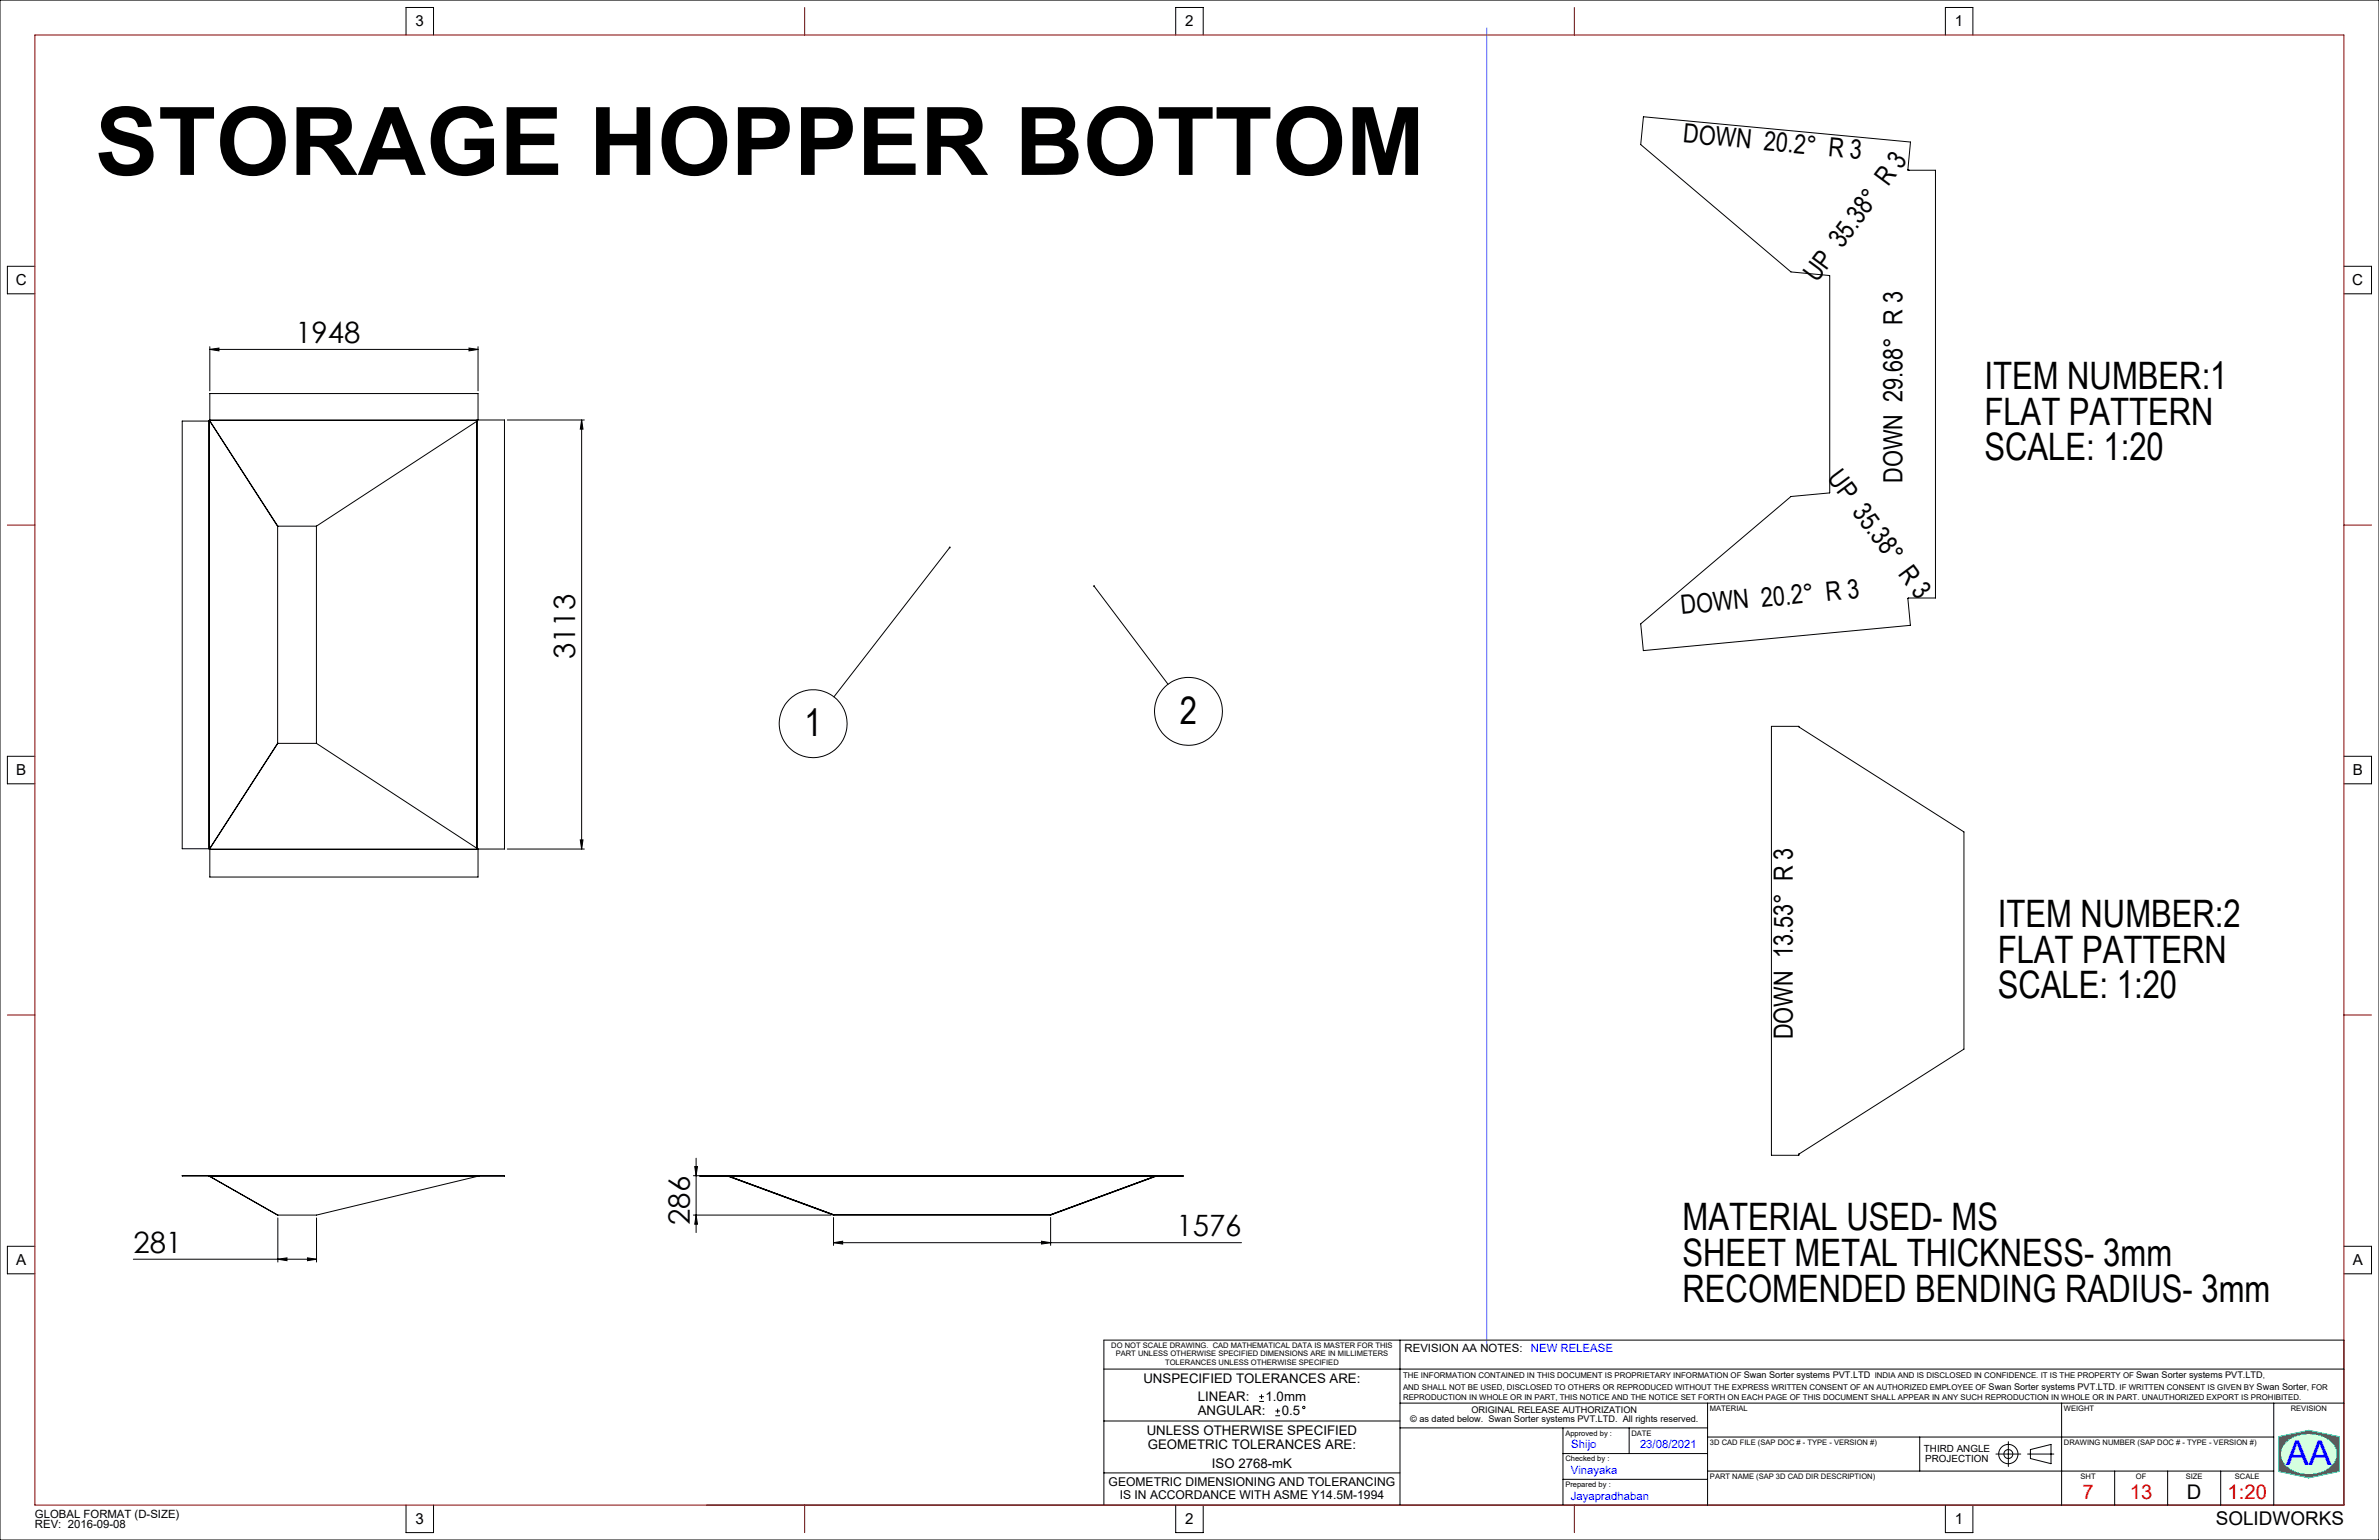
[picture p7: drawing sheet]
<svg xmlns="http://www.w3.org/2000/svg" width="864mm" height="559mm" viewBox="0 0 864 559" stroke-linecap="round" stroke-linejoin="round" font-family="sans-serif">
<defs><g id="words">
<text font-size="34.3" x="34.5" y="63.5">STORAGE HOPPER BOTTOM</text>
<g font-size="13.7">
<text x="720.4" y="141.2">ITEM NUMBER:1</text>
<text x="720.4" y="154.1">FLAT PATTERN</text>
<text x="720.4" y="167">SCALE: 1:20</text>
<text x="428.3" y="262.7">2</text>
<text x="292.1" y="267.2">1</text>
<text x="725.2" y="336.4">ITEM NUMBER:2</text>
<text x="725.2" y="349.3">FLAT PATTERN</text>
<text x="725.2" y="362.2">SCALE: 1:20</text>
<text x="610.8" y="446.5">MATERIAL USED- MS</text>
<text x="610.8" y="459.4">SHEET METAL THICKNESS- 3mm</text>
<text x="610.8" y="472.3">RECOMENDED BENDING RADIUS- 3mm</text>
</g>
<text font-size="12.4" fill="#00f" x="829.9" y="531.7">AA</text>
<g font-size="10.7">
<text x="107.2" y="124.5">1948</text>
<text x="208.8" y="239.3" transform="rotate(-90 208.8 239.3)">3113</text>
<text x="250.4" y="444.5" transform="rotate(-90 250.4 444.5)">286</text>
<text x="427.1" y="448.6">1576</text>
<text x="48.4" y="454.6">281</text>
</g>
<g font-size="9.6">
<text x="610.8" y="51.6" transform="rotate(5 610.8 51.6)">DOWN 20.2° R 3</text>
<text x="659.5" y="102.8" transform="rotate(-53 659.5 102.8)">UP 35.38° R 3</text>
<text x="663" y="173.4" transform="rotate(53 663 173.4)">UP 35.38° R 3</text>
<text x="690.7" y="175.2" transform="rotate(-90 690.7 175.2)">DOWN 29.68° R 3</text>
<text x="610.4" y="222.9" transform="rotate(-5 610.4 222.9)">DOWN 20.2° R 3</text>
<text x="650.8" y="377.1" transform="rotate(-90 650.8 377.1)">DOWN 13.53° R 3</text>
</g>
<g font-size="7.3" fill="#f00">
<text x="756" y="543.9">7</text>
<text x="773.2" y="543.9">13</text>
<text x="808.6" y="543.9">1:20</text>
</g>
<text font-size="7.3" x="793.9" y="543.9">D</text>
<text font-size="6.9" x="804.3" y="553.3">SOLIDWORKS</text>
<g font-size="5.5">
<text x="150.9" y="9.5">3</text>
<text x="430.3" y="9.5">2</text>
<text x="709.7" y="9.5">1</text>
<text x="5.7" y="103.4">C</text>
<text x="853.9" y="103.4">C</text>
<text x="5.9" y="281.2">B</text>
<text x="854.1" y="281.2">B</text>
<text x="5.9" y="459">A</text>
<text x="854.1" y="459">A</text>
<text x="150.9" y="552.9">3</text>
<text x="430.3" y="552.9">2</text>
<text x="709.7" y="552.9">1</text>
</g>
<g font-size="4.8">
<text x="415.1" y="501.9">UNSPECIFIED TOLERANCES ARE:</text>
<text x="434.8" y="508.4">LINEAR:</text>
<text x="459.4" y="508.4">1.0mm</text>
<text x="434.8" y="513.6">ANGULAR:</text>
<text x="465.3" y="513.6">0.5</text>
<text x="416.3" y="520.7">UNLESS OTHERWISE SPECIFIED</text>
<text x="416.7" y="525.7">GEOMETRIC TOLERANCES ARE:</text>
<text x="439.9" y="532.6">ISO 2768-mK</text>
</g>
<g font-size="4.4">
<text x="402.5" y="539.1">GEOMETRIC DIMENSIONING AND TOLERANCING</text>
<text x="406.5" y="543.8">IS IN ACCORDANCE WITH ASME Y14.5M-1994</text>
</g>
<g font-size="4.1">
<text x="509.9" y="490.5">REVISION AA NOTES:</text>
<text x="12.7" y="550.7">GLOBAL FORMAT (D-SIZE)</text>
<text x="12.7" y="554.5">REV: 2016-09-08</text>
</g>
<g font-size="4.1" fill="#00f">
<text x="555.7" y="490.5">NEW RELEASE</text>
<text x="570.4" y="525.6">Shijo</text>
<text x="595.3" y="525.6">23/08/2021</text>
<text x="570.2" y="534.9">Vinayaka</text>
<text x="570.2" y="544.3">Jayapradhaban</text>
</g>
<g font-size="3.6">
<text x="698.4" y="527">THIRD ANGLE</text>
<text x="698.9" y="530.3">PROJECTION</text>
</g>
<g font-size="3.3">
<text x="633" y="500.2">Swan Sorter systems PVT.LTD</text>
<text x="775.5" y="500.2">Swan Sorter systems PVT.LTD</text>
<text x="721.9" y="504.3">Swan Sorter systems PVT.LTD</text>
<text x="819.2" y="504.3">Swan Sorter</text>
<text x="511.9" y="515.8">© as dated below. Swan Sorter systems PVT.LTD. All rights reserved.</text>
<text x="534.2" y="512.7">ORIGINAL RELEASE AUTHORIZATION</text>
</g>
<g font-size="2.9">
<text x="509.3" y="500.2">THE INFORMATION CONTAINED IN THIS DOCUMENT IS PROPRIETARY INFORMATION OF</text>
<text x="680.5" y="500.2">INDIA AND IS DISCLOSED IN CONFIDENCE. IT IS THE PROPERTY OF</text>
<text x="821.4" y="500.2">,</text>
<text x="509.3" y="504.3">AND SHALL NOT BE USED, DISCLOSED TO OTHERS OR REPRODUCED WITHOUT THE EXPRESS WRITTEN CONSENT OF AN AUTHORIZED EMPLOYEE OF</text>
<text x="509.3" y="508.1">REPRODUCTION IN WHOLE OR IN PART, THIS NOTICE AND THE NOTICE SET FORTH ON EACH PAGE OF THIS DOCUMENT SHALL APPEAR IN ANY SUCH REPRODUCTION IN WHOLE OR IN PART. UNAUTHORIZED EXPORT IS PROHIBITED.</text>
<text x="767.8" y="504.3">. IF WRITTEN CONSENT IS GIVEN BY</text>
<text x="837.5" y="504.3">, FOR</text>
</g>
<g font-size="2.7">
<text x="403.4" y="489.2">DO NOT SCALE DRAWING. CAD MATHEMATICAL DATA IS MASTER FOR THIS</text>
<text x="405" y="492.2">PART UNLESS OTHERWISE SPECIFIED DIMENSIONS ARE IN MILLIMETERS</text>
<text x="423" y="495.2">TOLERANCES UNLESS OTHERWISE SPECIFIED</text>
<text x="620.7" y="511.9">MATERIAL</text>
<text x="749.2" y="511.9">WEIGHT</text>
<text x="831.6" y="511.9">REVISION</text>
<text x="568.2" y="520.9">Approved by :</text>
<text x="592.2" y="520.9">DATE</text>
<text x="620.7" y="524.2">3D CAD FILE (SAP DOC # - TYPE - VERSION #)</text>
<text x="749.2" y="524.2">DRAWING NUMBER (SAP DOC # - TYPE - VERSION #)</text>
<text x="568.2" y="530.2">Checked by :</text>
<text x="568.2" y="539.6">Prepared by :</text>
<text x="620.7" y="536.6">PART NAME (SAP 3D CAD DIR DESCRIPTION)</text>
<text x="755.3" y="536.6">SHT</text>
<text x="775.4" y="536.6">OF</text>
<text x="793.5" y="536.6">SIZE</text>
<text x="811.3" y="536.6">SCALE</text>
</g>
</g></defs>
<g fill="none" stroke="#000" stroke-width=".36">
<path d="M596.6 42.4l96.9 9.1-.9 10.1 10 .2v155.2h-9.9l.8 9.9-97 9.2-.9-9.7 54.5-46.2 14.1-1.4v-78.7l-14.1-1.4-54.5-46.2zM692.7 61.8h.1M75.8 152.8h-9.7v155.2h9.7M75.8 152.8v155.2M76 152.7v155.3M76 152.7h.1M76.1 152.7l-.3 .1M76.1 152.7l24.7 38.3M76.1 152.5l-.1 .2M76.1 152.6v.1M76.1 152.5v.1M76.1 152.6l24.8 38.3"/>
<path d="M76.1 152.5h97.1M76.2 152.4v.1M76.2 152.5v.1M76.2 152.4h97M173.1 152.9h.1M173.1 152.9v154.9M173.1 152.9l-58.2 38M173.2 152.8l-.1 .1M173.5 152.4v-9.6h-97.3v9.6M100.8 191v78.7M100.9 190.9l-.1 .1M100.9 190.9h14"/>
<path d="M114.9 190.9v78.8M100.8 269.7h.1M100.8 269.7l-24.7 38.3M100.9 269.7l-24.8 38.4M100.9 269.7h14M114.9 269.7l58.2 38.1M643 263.6h10l59.9 38.3v78.8l-59.9 38v.5h-10zM75.8 308h.2M76 308h.1M76 308l.1 .1M76.1 308h.1M76.1 308v.1"/>
<path d="M76.1 308.1h.1M76.2 308.1v.1M76.2 308.1h.1M76.2 308.2v10h97.3v-10M76.2 308.2h97.3M173.1 307.8l.1 .3v-155.7h9.9v155.7h-107M173.5 308.1v.1M173.5 308.1h.1M75.8 426.6h.2M75.8 426.7l.1 .1M75.8 426.6h-9.7l9.7 .1M75.8 426.6v.1"/>
<path d="M75.9 426.8h.1M76 426.8h.1M76 426.8l24.9 14.1M76 426.6l-.1 .2M76 426.6l.1 .1M76.1 426.7l-.1 .1M76.1 426.7h.1M76.1 426.8h97.4M76.1 426.8l24.8 14.1M76.1 426.7v.1M76.2 426.8h.1M173.1 426.6h.1"/>
<path d="M173.2 426.6h.1M173.5 426.8h.1M173.5 426.8l9.6-.2-106.9 .2M173.5 426.6v.2M173.5 426.8l-58.6 14.1h-14M264.1 426.6l.1 .2M264.1 426.6h.1M264.1 426.6l-10 .2h10.1M264.2 426.8l38.3 14.1M264.2 426.6v.2M264.2 426.6v.1M264.2 426.6h165.3l-9.7 .2"/>
<path d="M264.2 426.7v.1M264.3 426.6h155.2M264.5 426.8l38.1 14M419.5 426.8h.1M419.5 426.8l-38.1 14M419.7 426.8h.1M419.8 426.8l-38.4 14.1M419.8 426.8h.1M419.9 426.6l-155.7 .2M302.5 440.9h.1M302.6 440.8l-.1 .1M302.6 440.8h78.8"/>
<path d="M302.6 440.9h78.7M302.6 440.8v.1M381.3 440.9h.1M381.3 440.8v.1M381.4 440.8v.1"/>
</g>
<path d="M827.2 521.3l10.9-2.3 11 2.3v12.6l-11 2.4-10.9-2.4zM829.9 523.5a12.5 12.5 0 0 1 17 .6 6 6 0 0 1-2.9 9.4 12.4 12.4 0 0 1-14.9-2.7 5.5 5.5 0 0 1 .8-7.3z" fill="none" stroke="#00e138" stroke-width=".36"/>
<path d="M539.7 10v478.9" fill="none" stroke="#53a9ff" stroke-width=".36"/>
<path d="M827.2 521.3v12.6l10.9 2.4 11-2.4v-12.6l-11-2.3zM829.8 523.6a12.5 12.5 0 0 1 17.2 .6 6 6 0 0 1-2.6 9.1 12.4 12.4 0 0 1-15.3-2.5 5.5 5.5 0 0 1 .7-7.2z" fill-rule="evenodd" fill="#0c3"/>
<path d="M829.8 523.6a12.5 12.5 0 0 1 17.2 .6 6 6 0 0 1-2.6 9.1 12.4 12.4 0 0 1-15.3-2.5 5.5 5.5 0 0 1 .7-7.2z" fill-rule="evenodd" fill="#d5ffdf"/>
<g fill="none" stroke="#000" stroke-width=".36">
<path d="M0 0h863.6v558.8h-863.6zM147.4 12.7v-10h10v10M426.8 12.7v-10h10v10M706.2 12.7v-10h10v10M12.7 96.6h-10v10h10M850.9 96.6h10v10h-10M76.2 126.8l3.3-.5v1zM76.2 125.8v16M76.2 126.8h97.3M170.3 126.3l3.2 .5-3.2 .5zM173.5 125.8v16M184.1 152.4h28"/>
<path d="M211.1 152.4l.5 3.3h-1zM211.1 152.4v155.7M344.8 198.6l-42.1 54.3M397.2 212.7l26.8 35.6M12.7 274.4h-10v10h10M850.9 274.4h10v10h-10M184.1 308.1h28M210.6 304.8h1l-.5 3.3zM251.7 426.6h11.5M252.2 423.3h1l-.5 3.3zM252.7 420.3v27M12.7 452.2h-10v10h10"/>
<path d="M48.4 456.9h66.5M100.9 456.9l3.3-.5v1zM100.9 441.9v16M111.6 456.4l3.3 .5-3.3 .5zM114.9 441.9v16M251.7 440.9h50M252.7 440.9l.5 3.3h-1zM302.6 450.9l3.3-.5v1zM302.6 441.8v10.1M302.6 450.9h148.1M378.1 450.4l3.3 .5-3.3 .5zM381.4 441.8v10.1"/>
<path d="M850.9 452.2h10v10h-10M400.7 496.8h450.2M508.2 486.3v59.8M400.7 515.6h107.5M457.1 508.5h1.7M457.1 506.8h1.7M457.9 506v1.6M463 513.7h1.7M463 512h1.7M463.8 511.1v1.8M508.2 509.1h342.7M508.2 518.1h111.7"/>
<path d="M567.4 518.1v28M591.4 518.1v9.3M619.9 509.1v37M748.4 509.1v37M825.4 509.1v37M400.7 534.5h107.5M567.4 527.4h52.5M567.4 536.8h52.5M619.9 521.4h205.5M619.9 533.8h205.5M696.9 521.4v12.4M724.5 527.6h9.1"/>
<path d="M729.1 523.1v9M736 527.6h9.6M737.1 526l7.4-1.9v7l-7.4-1.9zM767.6 533.8v12.3M786.9 533.8v12.3M806.1 533.8v12.3M147.4 546.1v10h10v-10M256.5 546.1h594.4v-59.8h-450.2v59.8M426.8 546.1v10h10v-10M706.2 546.1v10h10v-10"/>
<circle cx="431.4" cy="258.1" r="12.3"/>
<circle cx="295.2" cy="262.6" r="12.3"/>
<circle cx="473.3" cy="510.7" r=".43"/>
<circle cx="729.1" cy="527.6" r="1.62"/>
<circle cx="729.1" cy="527.6" r="3.5"/>
</g>
<path d="M12.7 12.7h838.2v533.4h-838.2zM292.1 2.7v10M571.5 2.7v10M2.7 190.5h10M850.9 190.5h10M2.7 368.3h10M850.9 368.3h10M292.1 546.1v10M571.5 546.1v10" fill="none" stroke="#800000" stroke-width=".36"/>
<g fill="#000">
<path d="M170.3 126.3l3.2 .5-3.2 .5zM76.2 126.8l3.3-.5v1z"/>
<path d="M211.1 152.4l.5 3.3h-1zM210.6 304.8h1l-.5 3.3zM252.2 423.3h1l-.5 3.3zM252.7 440.9l.5 3.3h-1z"/>
<path d="M344.6 198.4a.35 .35 0 0 0-.1 .5 .35 .35 0 0 0 .5 0 .35 .35 0 0 0 0-.5l-.2 .2 .2-.2zM396.9 212.5a.34 .34 0 0 0 .2 .5 .34 .34 0 0 0 .4-.4 .34 .34 0 0 0-.5-.2l.2 .3z"/>
<path d="M100.9 456.9l3.3-.5v1zM111.6 456.4l3.3 .5-3.3 .5z"/>
<path d="M302.6 450.9l3.3-.5v1zM378.1 450.4l3.3 .5-3.3 .5z"/>
</g>
<use href="#words"/>
</svg>
